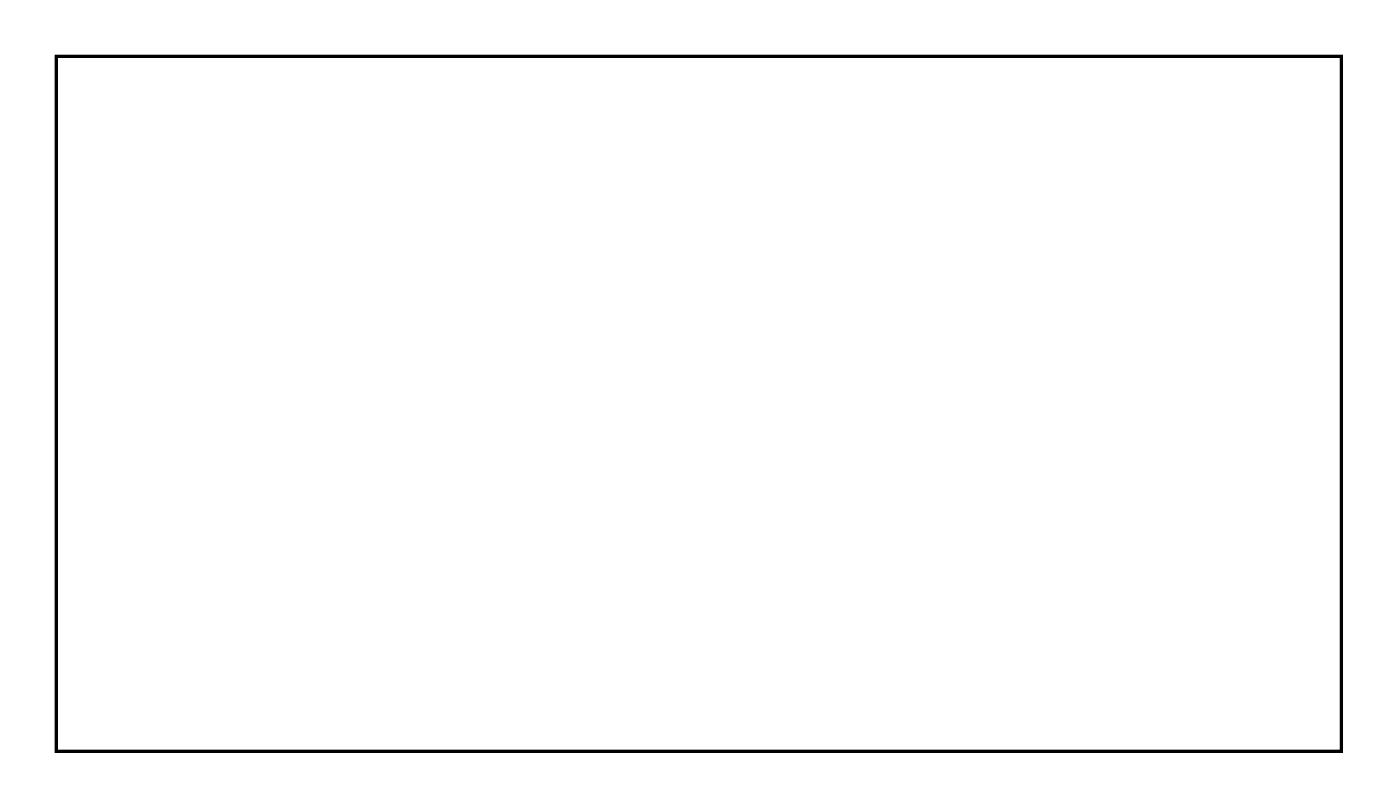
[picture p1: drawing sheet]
<svg xmlns="http://www.w3.org/2000/svg" width="90mm" height="52mm" viewBox="0 0 90 52" stroke-linecap="round" stroke-linejoin="round" font-family="sans-serif">
<path d="M3.6 3.6h82.9v44.8h-82.9z" fill="none" stroke="#000" stroke-width=".2"/>
<path d="M3.6 3.6v44.8h82.9v-44.8zM3.6 3.6h82.9v44.8h-82.9z" fill="#000"/>
<path d="M44.9 13.1h1.9v1.8h-1.9z" fill="#fff"/>
<path d="M44.9 13.1h1.9v1.8h-1.9z" fill="none" stroke="#fff" stroke-width=".76" stroke-linecap="butt"/>
<circle cx="45.9" cy="14" r=".91" fill="#fff"/>
<circle cx="45.9" cy="14" r=".91" fill="none" stroke="#fff" stroke-width=".76" stroke-linecap="butt"/>
<circle cx="38.2" cy="14" r=".91" fill="#fff"/>
<circle cx="38.2" cy="14" r=".91" fill="none" stroke="#fff" stroke-width=".76" stroke-linecap="butt"/>
<circle cx="76" cy="41" r=".74" fill="#fff"/>
<circle cx="76" cy="41" r=".74" fill="none" stroke="#fff" stroke-width=".76" stroke-linecap="butt"/>
<circle cx="78.6" cy="41" r=".74" fill="#fff"/>
<circle cx="78.6" cy="41" r=".74" fill="none" stroke="#fff" stroke-width=".76" stroke-linecap="butt"/>
<circle cx="81.1" cy="41" r=".74" fill="#fff"/>
<circle cx="81.1" cy="41" r=".74" fill="none" stroke="#fff" stroke-width=".76" stroke-linecap="butt"/>
<path d="M75.3 40.2h1.5v1.5h-1.5z" fill="#fff"/>
<path d="M75.3 40.2h1.5v1.5h-1.5z" fill="none" stroke="#fff" stroke-width=".76" stroke-linecap="butt"/>
<circle cx="59.5" cy="41" r=".74" fill="#fff"/>
<circle cx="59.5" cy="41" r=".74" fill="none" stroke="#fff" stroke-width=".76" stroke-linecap="butt"/>
<circle cx="62.1" cy="41" r=".74" fill="#fff"/>
<circle cx="62.1" cy="41" r=".74" fill="none" stroke="#fff" stroke-width=".76" stroke-linecap="butt"/>
<circle cx="64.6" cy="41" r=".74" fill="#fff"/>
<circle cx="64.6" cy="41" r=".74" fill="none" stroke="#fff" stroke-width=".76" stroke-linecap="butt"/>
<path d="M58.8 40.2h1.5v1.5h-1.5z" fill="#fff"/>
<path d="M58.8 40.2h1.5v1.5h-1.5z" fill="none" stroke="#fff" stroke-width=".76" stroke-linecap="butt"/>
<circle cx="47.1" cy="41" r=".74" fill="#fff"/>
<circle cx="47.1" cy="41" r=".74" fill="none" stroke="#fff" stroke-width=".76" stroke-linecap="butt"/>
<circle cx="49.6" cy="41" r=".74" fill="#fff"/>
<circle cx="49.6" cy="41" r=".74" fill="none" stroke="#fff" stroke-width=".76" stroke-linecap="butt"/>
<circle cx="52.1" cy="41" r=".74" fill="#fff"/>
<circle cx="52.1" cy="41" r=".74" fill="none" stroke="#fff" stroke-width=".76" stroke-linecap="butt"/>
<path d="M46.3 40.2h1.5v1.5h-1.5z" fill="#fff"/>
<path d="M46.3 40.2h1.5v1.5h-1.5z" fill="none" stroke="#fff" stroke-width=".76" stroke-linecap="butt"/>
<circle cx="35.1" cy="41" r=".74" fill="#fff"/>
<circle cx="35.1" cy="41" r=".74" fill="none" stroke="#fff" stroke-width=".76" stroke-linecap="butt"/>
<circle cx="37.6" cy="41" r=".74" fill="#fff"/>
<circle cx="37.6" cy="41" r=".74" fill="none" stroke="#fff" stroke-width=".76" stroke-linecap="butt"/>
<circle cx="40.1" cy="41" r=".74" fill="#fff"/>
<circle cx="40.1" cy="41" r=".74" fill="none" stroke="#fff" stroke-width=".76" stroke-linecap="butt"/>
<path d="M34.3 40.2h1.5v1.5h-1.5z" fill="#fff"/>
<path d="M34.3 40.2h1.5v1.5h-1.5z" fill="none" stroke="#fff" stroke-width=".76" stroke-linecap="butt"/>
<circle cx="21.6" cy="41" r=".74" fill="#fff"/>
<circle cx="21.6" cy="41" r=".74" fill="none" stroke="#fff" stroke-width=".76" stroke-linecap="butt"/>
<circle cx="24.1" cy="41" r=".74" fill="#fff"/>
<circle cx="24.1" cy="41" r=".74" fill="none" stroke="#fff" stroke-width=".76" stroke-linecap="butt"/>
<circle cx="26.6" cy="41" r=".74" fill="#fff"/>
<circle cx="26.6" cy="41" r=".74" fill="none" stroke="#fff" stroke-width=".76" stroke-linecap="butt"/>
<path d="M20.8 40.2h1.5v1.5h-1.5z" fill="#fff"/>
<path d="M20.8 40.2h1.5v1.5h-1.5z" fill="none" stroke="#fff" stroke-width=".76" stroke-linecap="butt"/>
<circle cx="9.6" cy="41" r=".74" fill="#fff"/>
<circle cx="9.6" cy="41" r=".74" fill="none" stroke="#fff" stroke-width=".76" stroke-linecap="butt"/>
<circle cx="12.1" cy="41" r=".74" fill="#fff"/>
<circle cx="12.1" cy="41" r=".74" fill="none" stroke="#fff" stroke-width=".76" stroke-linecap="butt"/>
<circle cx="14.6" cy="41" r=".74" fill="#fff"/>
<circle cx="14.6" cy="41" r=".74" fill="none" stroke="#fff" stroke-width=".76" stroke-linecap="butt"/>
<path d="M8.8 40.2h1.5v1.5h-1.5z" fill="#fff"/>
<path d="M8.8 40.2h1.5v1.5h-1.5z" fill="none" stroke="#fff" stroke-width=".76" stroke-linecap="butt"/>
<circle cx="21.1" cy="9.5" r=".6" fill="#fff"/>
<circle cx="21.1" cy="9.5" r=".6" fill="none" stroke="#fff" stroke-width=".65" stroke-linecap="butt"/>
<path d="M20.5 8.9h1.2v1.2h-1.2z" fill="#fff"/>
<path d="M20.5 8.9h1.2v1.2h-1.2z" fill="none" stroke="#fff" stroke-width=".65" stroke-linecap="butt"/>
<circle cx="18.6" cy="9.5" r=".6" fill="#fff"/>
<circle cx="18.6" cy="9.5" r=".6" fill="none" stroke="#fff" stroke-width=".65" stroke-linecap="butt"/>
<circle cx="15.7" cy="31.4" r=".63" fill="#fff"/>
<circle cx="15.7" cy="31.4" r=".63" fill="none" stroke="#fff" stroke-width=".68" stroke-linecap="butt"/>
<circle cx="15.7" cy="28.9" r=".63" fill="#fff"/>
<circle cx="15.7" cy="28.9" r=".63" fill="none" stroke="#fff" stroke-width=".68" stroke-linecap="butt"/>
<circle cx="15.7" cy="23.8" r=".63" fill="#fff"/>
<circle cx="15.7" cy="23.8" r=".63" fill="none" stroke="#fff" stroke-width=".68" stroke-linecap="butt"/>
<circle cx="15.7" cy="26.3" r=".63" fill="#fff"/>
<circle cx="15.7" cy="26.3" r=".63" fill="none" stroke="#fff" stroke-width=".68" stroke-linecap="butt"/>
<path d="M7.4 10.4h1.5v1.4h-1.5z" fill="#fff"/>
<path d="M7.4 10.4h1.5v1.4h-1.5z" fill="none" stroke="#fff" stroke-width=".76" stroke-linecap="butt"/>
<circle cx="8.1" cy="11.1" r=".74" fill="#fff"/>
<circle cx="8.1" cy="11.1" r=".74" fill="none" stroke="#fff" stroke-width=".76" stroke-linecap="butt"/>
<circle cx="8.1" cy="8.6" r=".74" fill="#fff"/>
<circle cx="8.1" cy="8.6" r=".74" fill="none" stroke="#fff" stroke-width=".76" stroke-linecap="butt"/>
<circle cx="66.6" cy="16.2" r=".72" fill="#fff"/>
<circle cx="66.6" cy="16.2" r=".72" fill="none" stroke="#fff" stroke-width=".71" stroke-linecap="butt"/>
<circle cx="66.5" cy="28.9" r=".72" fill="#fff"/>
<circle cx="66.5" cy="28.9" r=".72" fill="none" stroke="#fff" stroke-width=".71" stroke-linecap="butt"/>
<circle cx="66.6" cy="26.3" r=".72" fill="#fff"/>
<circle cx="66.6" cy="26.3" r=".72" fill="none" stroke="#fff" stroke-width=".71" stroke-linecap="butt"/>
<circle cx="66.5" cy="23.8" r=".72" fill="#fff"/>
<circle cx="66.5" cy="23.8" r=".72" fill="none" stroke="#fff" stroke-width=".71" stroke-linecap="butt"/>
<circle cx="66.6" cy="21.3" r=".72" fill="#fff"/>
<circle cx="66.6" cy="21.3" r=".72" fill="none" stroke="#fff" stroke-width=".71" stroke-linecap="butt"/>
<circle cx="66.5" cy="18.7" r=".72" fill="#fff"/>
<circle cx="66.5" cy="18.7" r=".72" fill="none" stroke="#fff" stroke-width=".71" stroke-linecap="butt"/>
<circle cx="56.4" cy="16.2" r=".72" fill="#fff"/>
<circle cx="56.4" cy="16.2" r=".72" fill="none" stroke="#fff" stroke-width=".71" stroke-linecap="butt"/>
<circle cx="56.4" cy="28.9" r=".72" fill="#fff"/>
<circle cx="56.4" cy="28.9" r=".72" fill="none" stroke="#fff" stroke-width=".71" stroke-linecap="butt"/>
<circle cx="56.4" cy="26.3" r=".72" fill="#fff"/>
<circle cx="56.4" cy="26.3" r=".72" fill="none" stroke="#fff" stroke-width=".71" stroke-linecap="butt"/>
<circle cx="56.4" cy="23.8" r=".72" fill="#fff"/>
<circle cx="56.4" cy="23.8" r=".72" fill="none" stroke="#fff" stroke-width=".71" stroke-linecap="butt"/>
<circle cx="56.4" cy="21.3" r=".72" fill="#fff"/>
<circle cx="56.4" cy="21.3" r=".72" fill="none" stroke="#fff" stroke-width=".71" stroke-linecap="butt"/>
<circle cx="56.4" cy="18.7" r=".72" fill="#fff"/>
<circle cx="56.4" cy="18.7" r=".72" fill="none" stroke="#fff" stroke-width=".71" stroke-linecap="butt"/>
<circle cx="25.9" cy="31.4" r=".69" fill="#fff"/>
<circle cx="25.9" cy="31.4" r=".69" fill="none" stroke="#fff" stroke-width=".64" stroke-linecap="butt"/>
<circle cx="28.4" cy="31.4" r=".69" fill="#fff"/>
<circle cx="28.4" cy="31.4" r=".69" fill="none" stroke="#fff" stroke-width=".64" stroke-linecap="butt"/>
<circle cx="31" cy="31.4" r=".69" fill="#fff"/>
<circle cx="31" cy="31.4" r=".69" fill="none" stroke="#fff" stroke-width=".64" stroke-linecap="butt"/>
<circle cx="33.5" cy="31.4" r=".69" fill="#fff"/>
<circle cx="33.5" cy="31.4" r=".69" fill="none" stroke="#fff" stroke-width=".64" stroke-linecap="butt"/>
<circle cx="36.1" cy="31.4" r=".69" fill="#fff"/>
<circle cx="36.1" cy="31.4" r=".69" fill="none" stroke="#fff" stroke-width=".64" stroke-linecap="butt"/>
<circle cx="38.6" cy="31.4" r=".69" fill="#fff"/>
<circle cx="38.6" cy="31.4" r=".69" fill="none" stroke="#fff" stroke-width=".64" stroke-linecap="butt"/>
<circle cx="41.1" cy="31.4" r=".69" fill="#fff"/>
<circle cx="41.1" cy="31.4" r=".69" fill="none" stroke="#fff" stroke-width=".64" stroke-linecap="butt"/>
<circle cx="43.7" cy="31.4" r=".69" fill="#fff"/>
<circle cx="43.7" cy="31.4" r=".69" fill="none" stroke="#fff" stroke-width=".64" stroke-linecap="butt"/>
<circle cx="46.2" cy="31.4" r=".69" fill="#fff"/>
<circle cx="46.2" cy="31.4" r=".69" fill="none" stroke="#fff" stroke-width=".64" stroke-linecap="butt"/>
<circle cx="48.8" cy="31.4" r=".69" fill="#fff"/>
<circle cx="48.8" cy="31.4" r=".69" fill="none" stroke="#fff" stroke-width=".64" stroke-linecap="butt"/>
<circle cx="79.2" cy="10.7" r=".74" fill="#fff"/>
<circle cx="79.2" cy="10.7" r=".74" fill="none" stroke="#fff" stroke-width=".69" stroke-linecap="butt"/>
<circle cx="76.7" cy="10.7" r=".74" fill="#fff"/>
<circle cx="76.7" cy="10.7" r=".74" fill="none" stroke="#fff" stroke-width=".69" stroke-linecap="butt"/>
<circle cx="74.2" cy="10.7" r=".74" fill="#fff"/>
<circle cx="74.2" cy="10.7" r=".74" fill="none" stroke="#fff" stroke-width=".69" stroke-linecap="butt"/>
<circle cx="71.6" cy="10.7" r=".74" fill="#fff"/>
<circle cx="71.6" cy="10.7" r=".74" fill="none" stroke="#fff" stroke-width=".69" stroke-linecap="butt"/>
<circle cx="69.1" cy="10.7" r=".74" fill="#fff"/>
<circle cx="69.1" cy="10.7" r=".74" fill="none" stroke="#fff" stroke-width=".69" stroke-linecap="butt"/>
<circle cx="66.5" cy="10.7" r=".74" fill="#fff"/>
<circle cx="66.5" cy="10.7" r=".74" fill="none" stroke="#fff" stroke-width=".69" stroke-linecap="butt"/>
<circle cx="64" cy="10.7" r=".74" fill="#fff"/>
<circle cx="64" cy="10.7" r=".74" fill="none" stroke="#fff" stroke-width=".69" stroke-linecap="butt"/>
<circle cx="61.5" cy="10.7" r=".74" fill="#fff"/>
<circle cx="61.5" cy="10.7" r=".74" fill="none" stroke="#fff" stroke-width=".69" stroke-linecap="butt"/>
<circle cx="58.9" cy="10.7" r=".74" fill="#fff"/>
<circle cx="58.9" cy="10.7" r=".74" fill="none" stroke="#fff" stroke-width=".69" stroke-linecap="butt"/>
<circle cx="56.4" cy="10.7" r=".74" fill="#fff"/>
<circle cx="56.4" cy="10.7" r=".74" fill="none" stroke="#fff" stroke-width=".69" stroke-linecap="butt"/>
<circle cx="53.8" cy="10.7" r=".74" fill="#fff"/>
<circle cx="53.8" cy="10.7" r=".74" fill="none" stroke="#fff" stroke-width=".69" stroke-linecap="butt"/>
<circle cx="51.3" cy="10.7" r=".74" fill="#fff"/>
<circle cx="51.3" cy="10.7" r=".74" fill="none" stroke="#fff" stroke-width=".69" stroke-linecap="butt"/>
<circle cx="48.8" cy="10.7" r=".74" fill="#fff"/>
<circle cx="48.8" cy="10.7" r=".74" fill="none" stroke="#fff" stroke-width=".69" stroke-linecap="butt"/>
<circle cx="46.2" cy="10.7" r=".74" fill="#fff"/>
<circle cx="46.2" cy="10.7" r=".74" fill="none" stroke="#fff" stroke-width=".69" stroke-linecap="butt"/>
<circle cx="43.7" cy="10.7" r=".74" fill="#fff"/>
<circle cx="43.7" cy="10.7" r=".74" fill="none" stroke="#fff" stroke-width=".69" stroke-linecap="butt"/>
<circle cx="41.1" cy="10.7" r=".74" fill="#fff"/>
<circle cx="41.1" cy="10.7" r=".74" fill="none" stroke="#fff" stroke-width=".69" stroke-linecap="butt"/>
<circle cx="38.6" cy="10.7" r=".74" fill="#fff"/>
<circle cx="38.6" cy="10.7" r=".74" fill="none" stroke="#fff" stroke-width=".69" stroke-linecap="butt"/>
<circle cx="36.1" cy="10.7" r=".74" fill="#fff"/>
<circle cx="36.1" cy="10.7" r=".74" fill="none" stroke="#fff" stroke-width=".69" stroke-linecap="butt"/>
<circle cx="33.5" cy="10.7" r=".74" fill="#fff"/>
<circle cx="33.5" cy="10.7" r=".74" fill="none" stroke="#fff" stroke-width=".69" stroke-linecap="butt"/>
<circle cx="31" cy="10.7" r=".74" fill="#fff"/>
<circle cx="31" cy="10.7" r=".74" fill="none" stroke="#fff" stroke-width=".69" stroke-linecap="butt"/>
<circle cx="31" cy="8.2" r=".74" fill="#fff"/>
<circle cx="31" cy="8.2" r=".74" fill="none" stroke="#fff" stroke-width=".69" stroke-linecap="butt"/>
<circle cx="33.5" cy="8.2" r=".74" fill="#fff"/>
<circle cx="33.5" cy="8.2" r=".74" fill="none" stroke="#fff" stroke-width=".69" stroke-linecap="butt"/>
<circle cx="36.1" cy="8.2" r=".74" fill="#fff"/>
<circle cx="36.1" cy="8.2" r=".74" fill="none" stroke="#fff" stroke-width=".69" stroke-linecap="butt"/>
<circle cx="38.6" cy="8.2" r=".74" fill="#fff"/>
<circle cx="38.6" cy="8.2" r=".74" fill="none" stroke="#fff" stroke-width=".69" stroke-linecap="butt"/>
<circle cx="41.1" cy="8.2" r=".74" fill="#fff"/>
<circle cx="41.1" cy="8.2" r=".74" fill="none" stroke="#fff" stroke-width=".69" stroke-linecap="butt"/>
<circle cx="43.7" cy="8.2" r=".74" fill="#fff"/>
<circle cx="43.7" cy="8.2" r=".74" fill="none" stroke="#fff" stroke-width=".69" stroke-linecap="butt"/>
<circle cx="46.2" cy="8.2" r=".74" fill="#fff"/>
<circle cx="46.2" cy="8.2" r=".74" fill="none" stroke="#fff" stroke-width=".69" stroke-linecap="butt"/>
<circle cx="48.8" cy="8.2" r=".74" fill="#fff"/>
<circle cx="48.8" cy="8.2" r=".74" fill="none" stroke="#fff" stroke-width=".69" stroke-linecap="butt"/>
<circle cx="51.3" cy="8.2" r=".74" fill="#fff"/>
<circle cx="51.3" cy="8.2" r=".74" fill="none" stroke="#fff" stroke-width=".69" stroke-linecap="butt"/>
<circle cx="53.8" cy="8.2" r=".74" fill="#fff"/>
<circle cx="53.8" cy="8.2" r=".74" fill="none" stroke="#fff" stroke-width=".69" stroke-linecap="butt"/>
<circle cx="56.4" cy="8.2" r=".74" fill="#fff"/>
<circle cx="56.4" cy="8.2" r=".74" fill="none" stroke="#fff" stroke-width=".69" stroke-linecap="butt"/>
<circle cx="58.9" cy="8.2" r=".74" fill="#fff"/>
<circle cx="58.9" cy="8.2" r=".74" fill="none" stroke="#fff" stroke-width=".69" stroke-linecap="butt"/>
<circle cx="61.5" cy="8.2" r=".74" fill="#fff"/>
<circle cx="61.5" cy="8.2" r=".74" fill="none" stroke="#fff" stroke-width=".69" stroke-linecap="butt"/>
<circle cx="64" cy="8.2" r=".74" fill="#fff"/>
<circle cx="64" cy="8.2" r=".74" fill="none" stroke="#fff" stroke-width=".69" stroke-linecap="butt"/>
<circle cx="66.5" cy="8.2" r=".74" fill="#fff"/>
<circle cx="66.5" cy="8.2" r=".74" fill="none" stroke="#fff" stroke-width=".69" stroke-linecap="butt"/>
<circle cx="69.1" cy="8.2" r=".74" fill="#fff"/>
<circle cx="69.1" cy="8.2" r=".74" fill="none" stroke="#fff" stroke-width=".69" stroke-linecap="butt"/>
<circle cx="71.6" cy="8.2" r=".74" fill="#fff"/>
<circle cx="71.6" cy="8.2" r=".74" fill="none" stroke="#fff" stroke-width=".69" stroke-linecap="butt"/>
<circle cx="74.2" cy="8.2" r=".74" fill="#fff"/>
<circle cx="74.2" cy="8.2" r=".74" fill="none" stroke="#fff" stroke-width=".69" stroke-linecap="butt"/>
<circle cx="76.7" cy="8.2" r=".74" fill="#fff"/>
<circle cx="76.7" cy="8.2" r=".74" fill="none" stroke="#fff" stroke-width=".69" stroke-linecap="butt"/>
<circle cx="79.2" cy="8.2" r=".74" fill="#fff"/>
<circle cx="79.2" cy="8.2" r=".74" fill="none" stroke="#fff" stroke-width=".69" stroke-linecap="butt"/>
<circle cx="79.2" cy="21.3" r=".74" fill="#fff"/>
<circle cx="79.2" cy="21.3" r=".74" fill="none" stroke="#fff" stroke-width=".76" stroke-linecap="butt"/>
<circle cx="79.2" cy="23.8" r=".74" fill="#fff"/>
<circle cx="79.2" cy="23.8" r=".74" fill="none" stroke="#fff" stroke-width=".76" stroke-linecap="butt"/>
<circle cx="79.2" cy="26.3" r=".74" fill="#fff"/>
<circle cx="79.2" cy="26.3" r=".74" fill="none" stroke="#fff" stroke-width=".76" stroke-linecap="butt"/>
<circle cx="79.2" cy="28.9" r=".74" fill="#fff"/>
<circle cx="79.2" cy="28.9" r=".74" fill="none" stroke="#fff" stroke-width=".76" stroke-linecap="butt"/>
<circle cx="69.1" cy="41.6" r=".7" fill="#fff"/>
<circle cx="69.1" cy="41.6" r=".7" fill="none" stroke="#fff" stroke-width=".76" stroke-linecap="butt"/>
<circle cx="69.1" cy="36.5" r=".7" fill="#fff"/>
<circle cx="69.1" cy="36.5" r=".7" fill="none" stroke="#fff" stroke-width=".76" stroke-linecap="butt"/>
<circle cx="63.7" cy="35" r=".7" fill="#fff"/>
<circle cx="63.7" cy="35" r=".7" fill="none" stroke="#fff" stroke-width=".76" stroke-linecap="butt"/>
<circle cx="58.6" cy="35" r=".7" fill="#fff"/>
<circle cx="58.6" cy="35" r=".7" fill="none" stroke="#fff" stroke-width=".76" stroke-linecap="butt"/>
<circle cx="13.2" cy="16.2" r=".7" fill="#fff"/>
<circle cx="13.2" cy="16.2" r=".7" fill="none" stroke="#fff" stroke-width=".76" stroke-linecap="butt"/>
<circle cx="13.2" cy="11.1" r=".7" fill="#fff"/>
<circle cx="13.2" cy="11.1" r=".7" fill="none" stroke="#fff" stroke-width=".76" stroke-linecap="butt"/>
<circle cx="78.7" cy="36.5" r=".7" fill="#fff"/>
<circle cx="78.7" cy="36.5" r=".7" fill="none" stroke="#fff" stroke-width=".76" stroke-linecap="butt"/>
<circle cx="73.6" cy="36.5" r=".7" fill="#fff"/>
<circle cx="73.6" cy="36.5" r=".7" fill="none" stroke="#fff" stroke-width=".76" stroke-linecap="butt"/>
<circle cx="75.1" cy="29" r=".35" fill="#fff"/>
<circle cx="75.1" cy="29" r=".35" fill="none" stroke="#fff" stroke-width=".55"/>
</svg>
